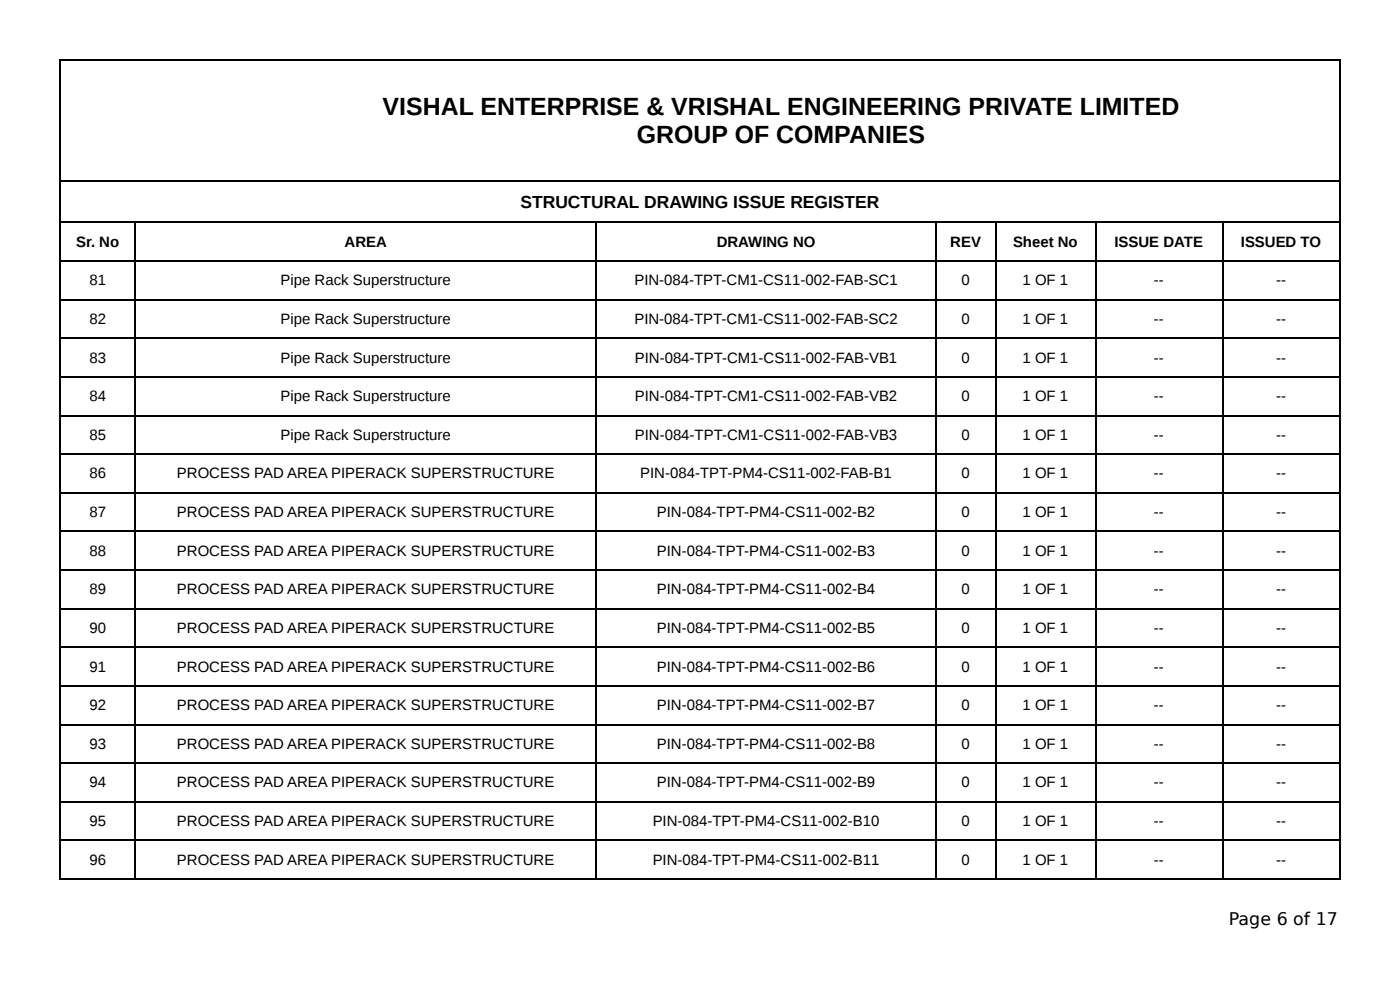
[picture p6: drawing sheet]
<svg xmlns="http://www.w3.org/2000/svg" width="297mm" height="210mm" viewBox="0 0 297 210" stroke-linecap="round" stroke-linejoin="round" font-family="sans-serif">
<defs><g id="words">
<g font-size="5.3">
<text x="81.3" y="24.3">VISHAL ENTERPRISE &amp; VRISHAL ENGINEERING PRIVATE LIMITED</text>
<text x="135.3" y="30.4">GROUP OF COMPANIES</text>
</g>
<g font-size="3.7">
<text x="110.6" y="44.2">STRUCTURAL DRAWING ISSUE REGISTER</text>
<text x="261" y="196.3">Page 6 of 17</text>
</g>
<g font-size="3.2">
<text x="16.2" y="52.4">Sr. No</text>
<text x="73.2" y="52.4">AREA</text>
<text x="152.2" y="52.4">DRAWING NO</text>
<text x="201.8" y="52.4">REV</text>
<text x="215.2" y="52.4">Sheet No</text>
<text x="236.7" y="52.4">ISSUE DATE</text>
<text x="263.5" y="52.4">ISSUED TO</text>
<text x="19" y="60.6">81</text>
<text x="59.6" y="60.6">Pipe Rack Superstructure</text>
<text x="134.7" y="60.6">PIN-084-TPT-CM1-CS11-002-FAB-SC1</text>
<text x="204.2" y="60.6">0</text>
<text x="217.2" y="60.6">1 OF 1</text>
<text x="245" y="60.6">--</text>
<text x="271" y="60.6">--</text>
<text x="19" y="68.8">82</text>
<text x="59.6" y="68.8">Pipe Rack Superstructure</text>
<text x="134.7" y="68.8">PIN-084-TPT-CM1-CS11-002-FAB-SC2</text>
<text x="204.2" y="68.8">0</text>
<text x="217.2" y="68.8">1 OF 1</text>
<text x="245" y="68.8">--</text>
<text x="271" y="68.8">--</text>
<text x="19" y="77">83</text>
<text x="59.6" y="77">Pipe Rack Superstructure</text>
<text x="134.8" y="77">PIN-084-TPT-CM1-CS11-002-FAB-VB1</text>
<text x="204.2" y="77">0</text>
<text x="217.2" y="77">1 OF 1</text>
<text x="245" y="77">--</text>
<text x="271" y="77">--</text>
<text x="19" y="85.2">84</text>
<text x="59.6" y="85.2">Pipe Rack Superstructure</text>
<text x="134.8" y="85.2">PIN-084-TPT-CM1-CS11-002-FAB-VB2</text>
<text x="204.2" y="85.2">0</text>
<text x="217.2" y="85.2">1 OF 1</text>
<text x="245" y="85.2">--</text>
<text x="271" y="85.2">--</text>
<text x="19" y="93.4">85</text>
<text x="59.6" y="93.4">Pipe Rack Superstructure</text>
<text x="134.8" y="93.4">PIN-084-TPT-CM1-CS11-002-FAB-VB3</text>
<text x="204.2" y="93.4">0</text>
<text x="217.2" y="93.4">1 OF 1</text>
<text x="245" y="93.4">--</text>
<text x="271" y="93.4">--</text>
<text x="19" y="101.6">86</text>
<text x="37.6" y="101.6">PROCESS PAD AREA PIPERACK SUPERSTRUCTURE</text>
<text x="136" y="101.6">PIN-084-TPT-PM4-CS11-002-FAB-B1</text>
<text x="204.2" y="101.6">0</text>
<text x="217.2" y="101.6">1 OF 1</text>
<text x="245" y="101.6">--</text>
<text x="271" y="101.6">--</text>
<text x="19" y="109.8">87</text>
<text x="37.6" y="109.8">PROCESS PAD AREA PIPERACK SUPERSTRUCTURE</text>
<text x="139.5" y="109.8">PIN-084-TPT-PM4-CS11-002-B2</text>
<text x="204.2" y="109.8">0</text>
<text x="217.2" y="109.8">1 OF 1</text>
<text x="245" y="109.8">--</text>
<text x="271" y="109.8">--</text>
<text x="19" y="118">88</text>
<text x="37.6" y="118">PROCESS PAD AREA PIPERACK SUPERSTRUCTURE</text>
<text x="139.5" y="118">PIN-084-TPT-PM4-CS11-002-B3</text>
<text x="204.2" y="118">0</text>
<text x="217.2" y="118">1 OF 1</text>
<text x="245" y="118">--</text>
<text x="271" y="118">--</text>
<text x="19" y="126.2">89</text>
<text x="37.6" y="126.2">PROCESS PAD AREA PIPERACK SUPERSTRUCTURE</text>
<text x="139.5" y="126.2">PIN-084-TPT-PM4-CS11-002-B4</text>
<text x="204.2" y="126.2">0</text>
<text x="217.2" y="126.2">1 OF 1</text>
<text x="245" y="126.2">--</text>
<text x="271" y="126.2">--</text>
<text x="19" y="134.4">90</text>
<text x="37.6" y="134.4">PROCESS PAD AREA PIPERACK SUPERSTRUCTURE</text>
<text x="139.5" y="134.4">PIN-084-TPT-PM4-CS11-002-B5</text>
<text x="204.2" y="134.4">0</text>
<text x="217.2" y="134.4">1 OF 1</text>
<text x="245" y="134.4">--</text>
<text x="271" y="134.4">--</text>
<text x="19" y="142.6">91</text>
<text x="37.6" y="142.6">PROCESS PAD AREA PIPERACK SUPERSTRUCTURE</text>
<text x="139.5" y="142.6">PIN-084-TPT-PM4-CS11-002-B6</text>
<text x="204.2" y="142.6">0</text>
<text x="217.2" y="142.6">1 OF 1</text>
<text x="245" y="142.6">--</text>
<text x="271" y="142.6">--</text>
<text x="19" y="150.8">92</text>
<text x="37.6" y="150.8">PROCESS PAD AREA PIPERACK SUPERSTRUCTURE</text>
<text x="139.5" y="150.8">PIN-084-TPT-PM4-CS11-002-B7</text>
<text x="204.2" y="150.8">0</text>
<text x="217.2" y="150.8">1 OF 1</text>
<text x="245" y="150.8">--</text>
<text x="271" y="150.8">--</text>
<text x="19" y="159">93</text>
<text x="37.6" y="159">PROCESS PAD AREA PIPERACK SUPERSTRUCTURE</text>
<text x="139.5" y="159">PIN-084-TPT-PM4-CS11-002-B8</text>
<text x="204.2" y="159">0</text>
<text x="217.2" y="159">1 OF 1</text>
<text x="245" y="159">--</text>
<text x="271" y="159">--</text>
<text x="19" y="167.2">94</text>
<text x="37.6" y="167.2">PROCESS PAD AREA PIPERACK SUPERSTRUCTURE</text>
<text x="139.5" y="167.2">PIN-084-TPT-PM4-CS11-002-B9</text>
<text x="204.2" y="167.2">0</text>
<text x="217.2" y="167.2">1 OF 1</text>
<text x="245" y="167.2">--</text>
<text x="271" y="167.2">--</text>
<text x="19" y="175.4">95</text>
<text x="37.6" y="175.4">PROCESS PAD AREA PIPERACK SUPERSTRUCTURE</text>
<text x="138.6" y="175.4">PIN-084-TPT-PM4-CS11-002-B10</text>
<text x="204.2" y="175.4">0</text>
<text x="217.2" y="175.4">1 OF 1</text>
<text x="245" y="175.4">--</text>
<text x="271" y="175.4">--</text>
<text x="19" y="183.6">96</text>
<text x="37.6" y="183.6">PROCESS PAD AREA PIPERACK SUPERSTRUCTURE</text>
<text x="138.6" y="183.6">PIN-084-TPT-PM4-CS11-002-B11</text>
<text x="204.2" y="183.6">0</text>
<text x="217.2" y="183.6">1 OF 1</text>
<text x="245" y="183.6">--</text>
<text x="271" y="183.6">--</text>
</g>
</g></defs>
<g fill="none" stroke="#000" stroke-width=".26">
<path d="M12.7 12.8h272M12.8 12.7v174.1M284.6 12.7v174.1M12.7 38.5h272M12.7 47.2h272M12.7 55.4h272M28.7 47.4v139.4M126.6 47.4v139.4M198.8 47.4v139.4M211.5 47.4v139.4M232.7 47.4v139.4M259.7 47.4v139.4"/>
<path d="M12.7 63.6h272M12.7 71.8h272M12.7 80h272M12.7 88.2h272M12.7 96.4h272M12.7 104.6h272M12.7 112.8h272M12.7 121h272M12.7 129.2h272M12.7 137.5h272M12.7 145.7h272M12.7 153.9h272"/>
<path d="M12.7 162.1h272M12.7 170.3h272M12.7 178.5h272M12.7 186.7h272"/>
</g>
<use href="#words"/>
</svg>
